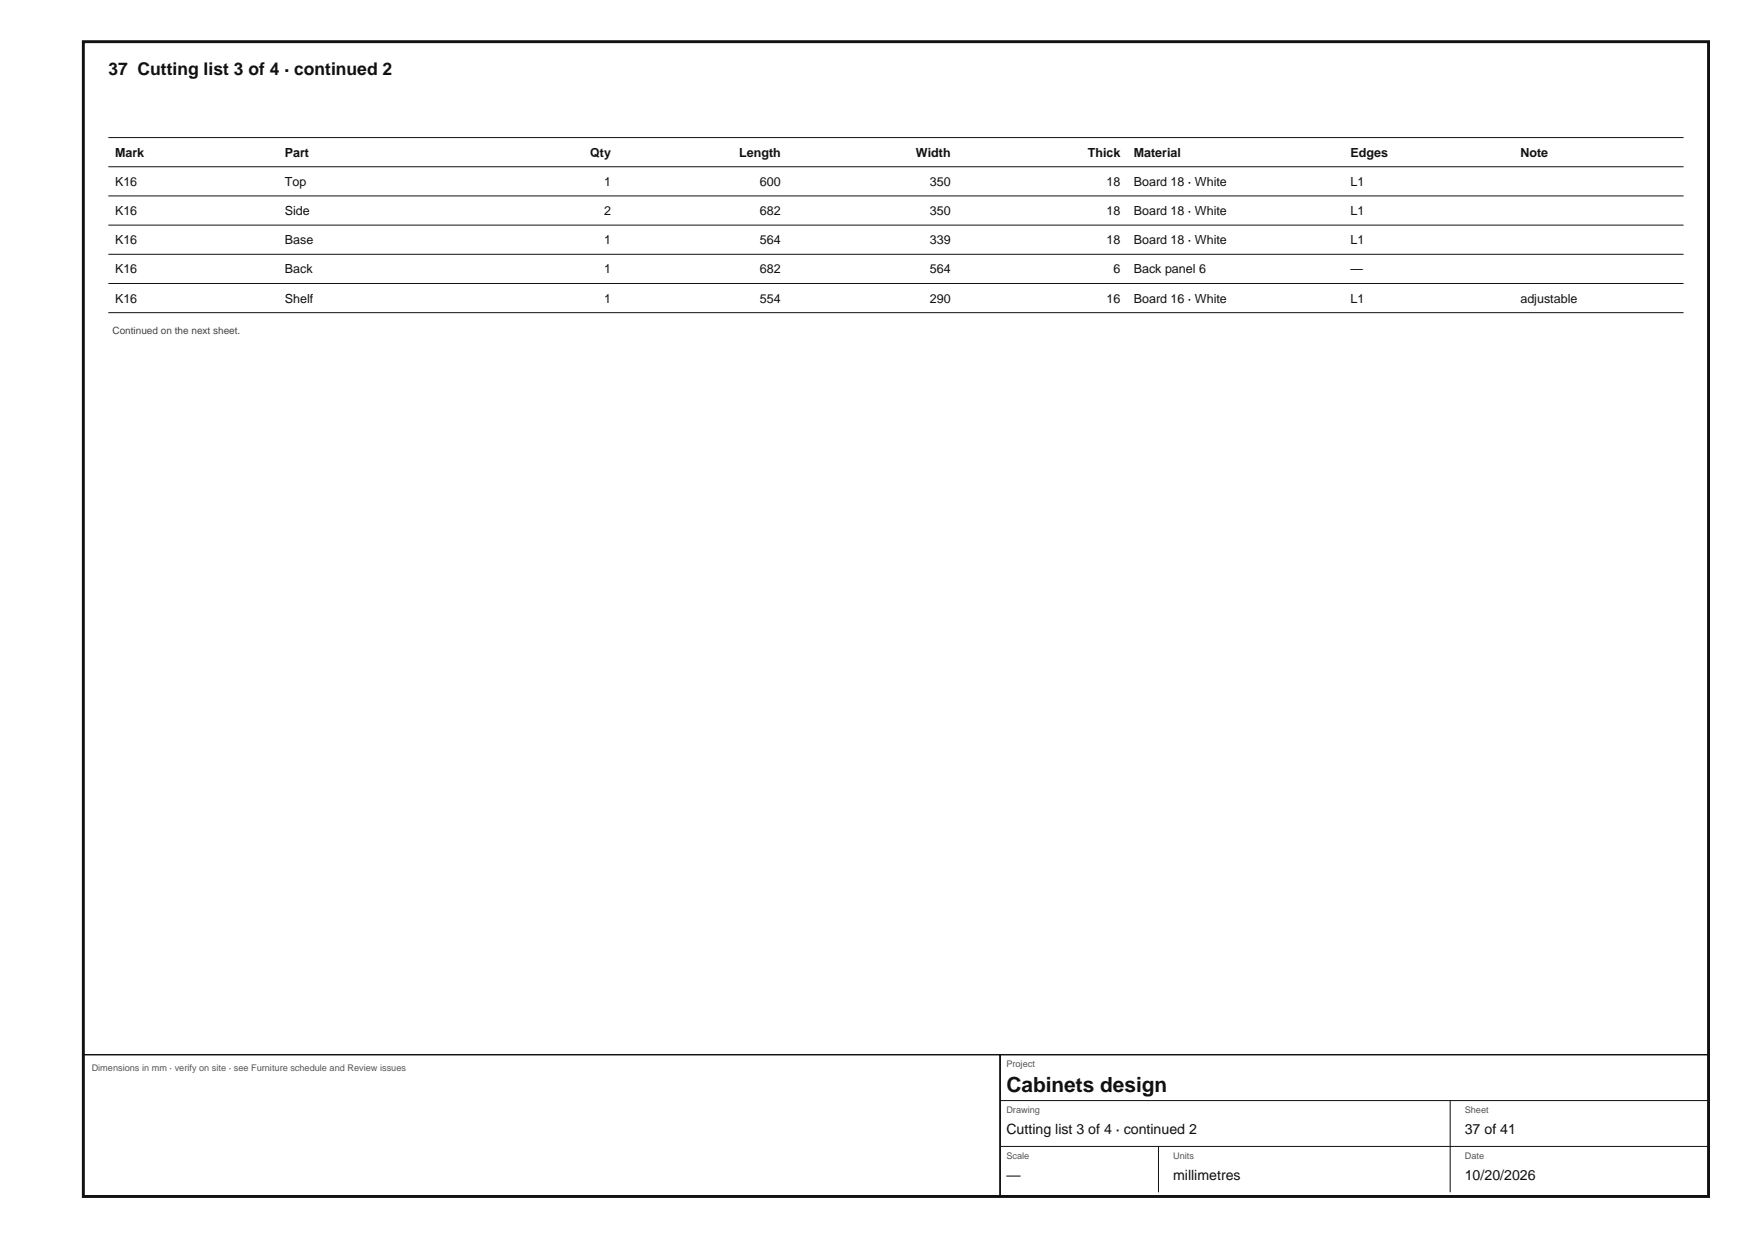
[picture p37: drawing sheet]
<svg xmlns="http://www.w3.org/2000/svg" width="420mm" height="297mm" viewBox="0 0 420 297" stroke-linecap="round" stroke-linejoin="round" font-family="sans-serif">
<defs><g id="words">
<text font-size="5" fill="#111" x="241.5" y="262">Cabinets design</text>
<text font-size="4.2" fill="#111" x="26" y="18">37 Cutting list 3 of 4 · continued 2</text>
<g font-size="3.4" fill="#111">
<text x="241.5" y="272">Cutting list 3 of 4 · continued 2</text>
<text x="351.5" y="272">37 of 41</text>
<text x="241.5" y="283">—</text>
<text x="281.5" y="283">millimetres</text>
<text x="351.5" y="283">10/20/2026</text>
</g>
<g font-size="3" fill="#111">
<text x="27.6" y="37.6">Mark</text>
<text x="68.4" y="37.6">Part</text>
<text x="141.7" y="37.6">Qty</text>
<text x="177.4" y="37.6">Length</text>
<text x="219.8" y="37.6">Width</text>
<text x="261.1" y="37.6">Thick</text>
<text x="272.1" y="37.6">Material</text>
<text x="324.2" y="37.6">Edges</text>
<text x="364.9" y="37.6">Note</text>
<text x="27.6" y="44.6">K16</text>
<text x="68.4" y="44.6">Top</text>
<text x="145" y="44.6">1</text>
<text x="182.4" y="44.6">600</text>
<text x="223.1" y="44.6">350</text>
<text x="265.6" y="44.6">18</text>
<text x="272.1" y="44.6">Board 18 · White</text>
<text x="324.2" y="44.6">L1</text>
<text x="27.6" y="51.6">K16</text>
<text x="68.4" y="51.6">Side</text>
<text x="145" y="51.6">2</text>
<text x="182.4" y="51.6">682</text>
<text x="223.1" y="51.6">350</text>
<text x="265.6" y="51.6">18</text>
<text x="272.1" y="51.6">Board 18 · White</text>
<text x="324.2" y="51.6">L1</text>
<text x="27.6" y="58.6">K16</text>
<text x="68.4" y="58.6">Base</text>
<text x="145" y="58.6">1</text>
<text x="182.4" y="58.6">564</text>
<text x="223.1" y="58.6">339</text>
<text x="265.6" y="58.6">18</text>
<text x="272.1" y="58.6">Board 18 · White</text>
<text x="324.2" y="58.6">L1</text>
<text x="27.6" y="65.6">K16</text>
<text x="68.4" y="65.6">Back</text>
<text x="145" y="65.6">1</text>
<text x="182.4" y="65.6">682</text>
<text x="223.1" y="65.6">564</text>
<text x="267.2" y="65.6">6</text>
<text x="272.1" y="65.6">Back panel 6</text>
<text x="324.2" y="65.6">—</text>
<text x="27.6" y="72.6">K16</text>
<text x="68.4" y="72.6">Shelf</text>
<text x="145" y="72.6">1</text>
<text x="182.4" y="72.6">554</text>
<text x="223.1" y="72.6">290</text>
<text x="265.6" y="72.6">16</text>
<text x="272.1" y="72.6">Board 16 · White</text>
<text x="324.2" y="72.6">L1</text>
<text x="364.9" y="72.6">adjustable</text>
</g>
<text font-size="2.4" fill="#444" x="27" y="80">Continued on the next sheet.</text>
<g font-size="2.2" fill="#555">
<text x="22" y="257">Dimensions in mm · verify on site · see Furniture schedule and Review issues</text>
<text x="241.5" y="256">Project</text>
<text x="241.5" y="267">Drawing</text>
<text x="351.5" y="267">Sheet</text>
<text x="241.5" y="278">Scale</text>
<text x="281.5" y="278">Units</text>
<text x="351.5" y="278">Date</text>
</g>
</g></defs>
<path d="M20 10h390.1v277h-390.1z" fill="none" stroke="#111" stroke-width=".7" stroke-linecap="butt"/>
<path d="M26 33h378.1M26 40h378.1M26 47h378.1M26 54h378.1M26 61h378.1M26 68h378.1M26 75h378.1M240 264h170.1M240 275h170.1M278 275v11M348 264v22" fill="none" stroke="#111" stroke-width=".24"/>
<path d="M20 253h220v34h-220zM240 253h170.1v34h-170.1z" fill="none" stroke="#111" stroke-width=".35"/>
<use href="#words"/>
</svg>
